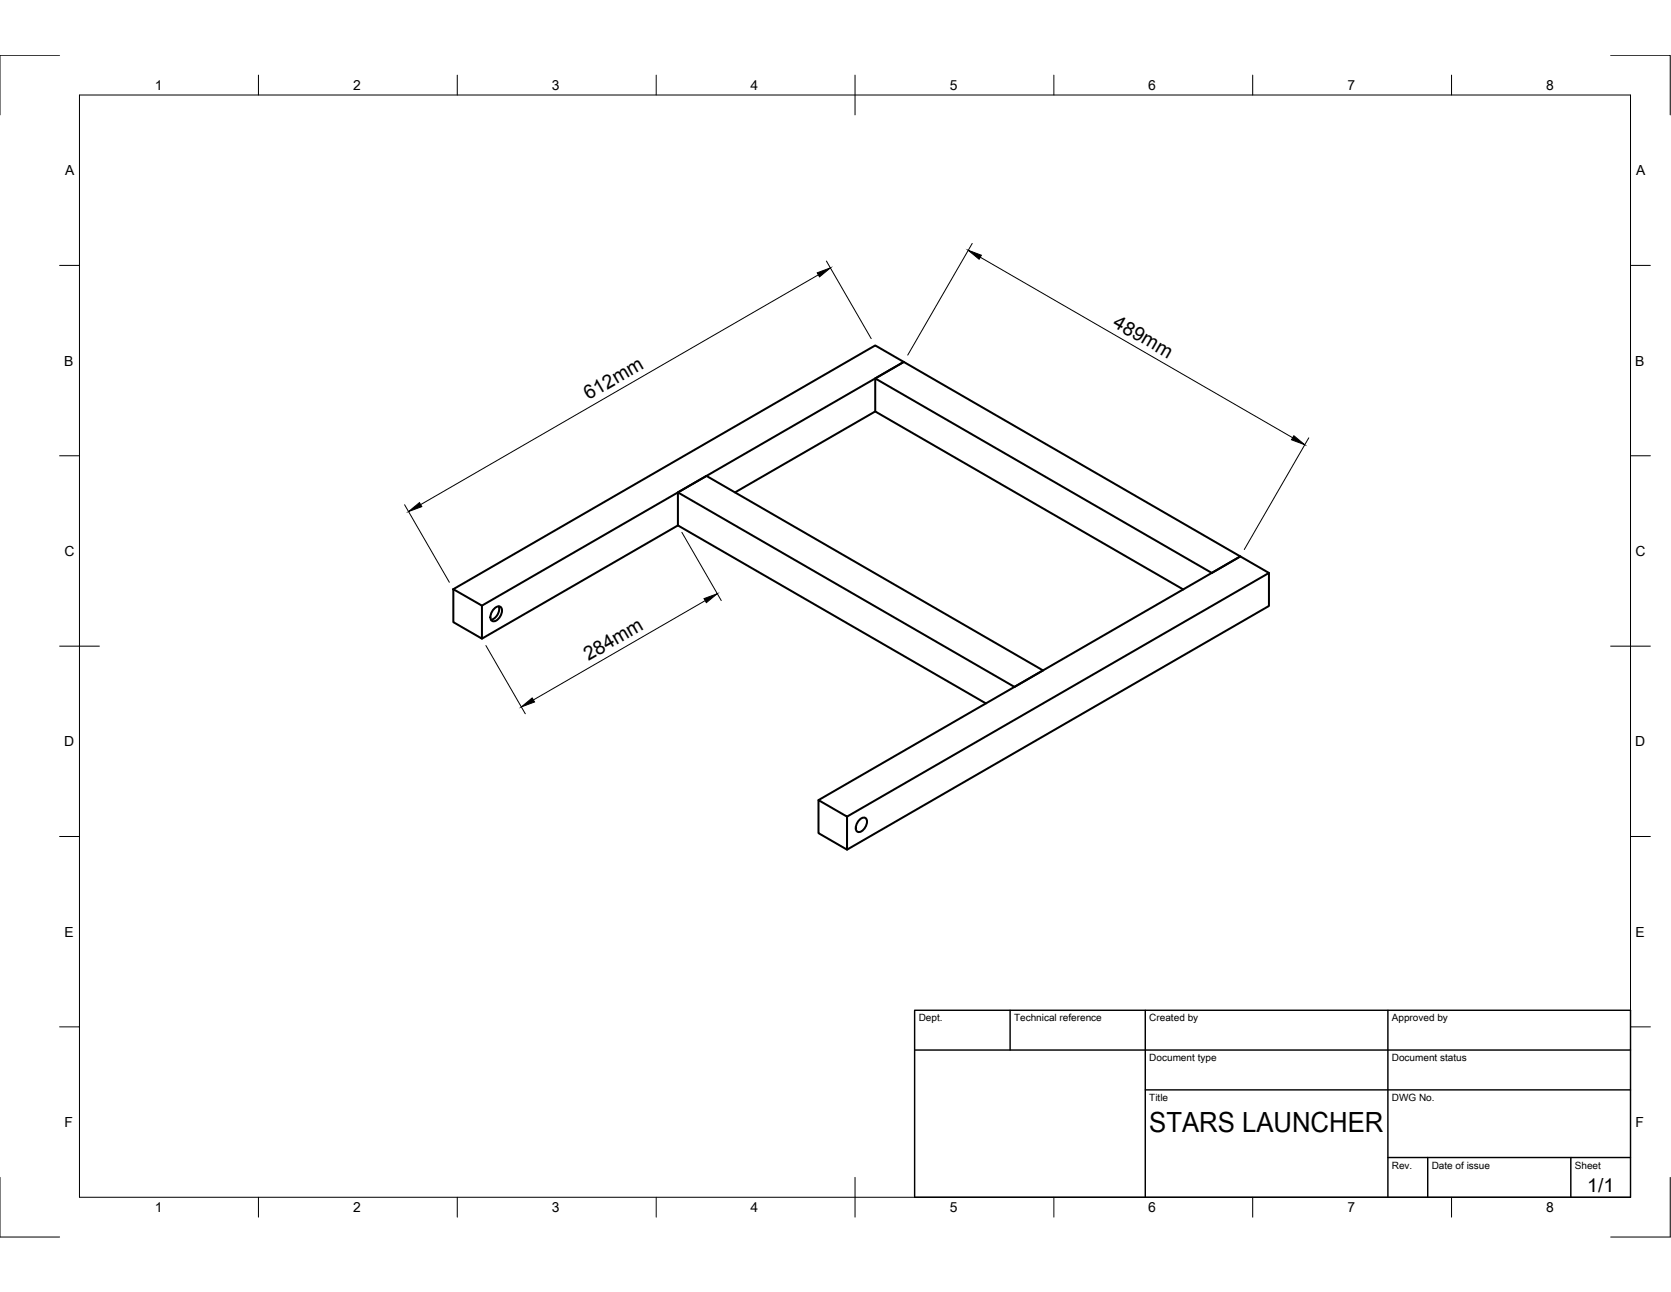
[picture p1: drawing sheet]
<svg xmlns="http://www.w3.org/2000/svg" width="279mm" height="216mm" viewBox="0 0 279 216" stroke-linecap="round" stroke-linejoin="round" font-family="sans-serif">
<defs><g id="words">
<text font-size="4.6" x="192.2" y="189.1">STARS LAUNCHER</text>
<g font-size="3.3">
<text x="185.9" y="54.5" transform="rotate(30 185.9 54.5)">489mm</text>
<text x="98.4" y="66.9" transform="rotate(-30 98.4 66.9)">612mm</text>
<text x="98.4" y="110.5" transform="rotate(-30 98.4 110.5)">284mm</text>
<text x="265.4" y="199.1">1/1</text>
</g>
<g font-size="2.3">
<text x="25.9" y="15">1</text>
<text x="59" y="15">2</text>
<text x="92.3" y="15">3</text>
<text x="125.5" y="15">4</text>
<text x="158.8" y="15">5</text>
<text x="192" y="15">6</text>
<text x="225.3" y="15">7</text>
<text x="258.5" y="15">8</text>
<text x="10.9" y="29.3">A</text>
<text x="273.6" y="29.3">A</text>
<text x="10.8" y="61.1">B</text>
<text x="273.4" y="61.1">B</text>
<text x="10.8" y="92.9">C</text>
<text x="273.5" y="92.9">C</text>
<text x="10.8" y="124.7">D</text>
<text x="273.4" y="124.7">D</text>
<text x="10.8" y="156.5">E</text>
<text x="273.5" y="156.5">E</text>
<text x="10.8" y="188.3">F</text>
<text x="273.5" y="188.3">F</text>
<text x="25.9" y="202.6">1</text>
<text x="59" y="202.6">2</text>
<text x="92.3" y="202.6">3</text>
<text x="125.5" y="202.6">4</text>
<text x="158.8" y="202.6">5</text>
<text x="192" y="202.6">6</text>
<text x="225.3" y="202.6">7</text>
<text x="258.5" y="202.6">8</text>
</g>
<g font-size="1.7">
<text x="153.6" y="170.7">Dept.</text>
<text x="169.6" y="170.7">Technical reference</text>
<text x="192.2" y="170.7">Created by</text>
<text x="232.7" y="170.7">Approved by</text>
<text x="192.2" y="177.3">Document type</text>
<text x="232.7" y="177.3">Document status</text>
<text x="192.2" y="184">Title</text>
<text x="232.7" y="184">DWG No.</text>
<text x="232.7" y="195.3">Rev.</text>
<text x="239.4" y="195.3">Date of issue</text>
<text x="263.3" y="195.3">Sheet</text>
</g>
</g></defs>
<g fill="none" stroke="#000" stroke-width=".34">
<path d="M146.3 63.2l4.8-2.7 56.3 32.5-4.8 2.7-56.3-32.5v5.6l51.5 29.7M146.3 68.8l-23.4 13.5M75.8 98.5l4.8 2.7v5.5l-4.8-2.7zM75.8 98.5l70.5-40.8 4.8 2.8-70.5 40.7M113.4 82.3l56.2 32.5 4.8-2.8-56.3-32.5-4.7 2.8v5.5M113.4 87.8l-32.8 18.9M113.4 87.8l51.5 29.7M212.2 95.7v5.6l-70.6 40.7M82.7 101.7a.71 .71 0 0 1 1.2-.1 1.87 1.87 0 0 1-1.3 2.2 .71 .71 0 0 1-.6-1zM83.4 101.3a1.85 1.85 0 0 1-1.3 2.3M136.9 133.7l4.7 2.8v5.5l-4.7-2.8zM136.9 133.7l70.5-40.7 4.8 2.7-70.6 40.8"/>
<path d="M143.7 137a.69 .69 0 0 1 1.2-.1 1.82 1.82 0 0 1-1.2 2.1 .69 .69 0 0 1-.6-1z"/>
</g>
<g fill="none" stroke="#000" stroke-width=".17">
<path d="M10 9.2h-10v10M13.3 15.9h259.3v184.2h-259.3zM43.2 12.6v3.3M76.5 12.6v3.3M109.7 12.6v3.3M143 12.6v6.6M176.2 12.6v3.3M209.5 12.6v3.3M242.7 12.6v3.3M269.3 9.2h10v10M10 44.4h3.3M136.8 45.9l-66.5 38.4"/>
<path d="M138.2 43.6l7.5 13M162.6 40.7l-10.8 18.6M163.9 43l52.2 30.2M272.6 44.4h3.4M10 76.2h3.3M218.8 73.2l-10.7 18.6M272.6 76.2h3.4M67.6 84.3l7.5 13M114 89l6.6 11.4M10 108h6.6M81.2 107.9l6.6 11.4M117.9 100.4l-28.7 16.6"/>
<path d="M269.3 108h6.7M10 139.8h3.3M272.6 139.8h3.4M10 171.6h3.3M272.6 171.6h3.4M0 196.7v10h10M143 196.7v6.7M279.3 196.7v10h-10M43.2 200.1v3.3M76.5 200.1v3.3M109.7 200.1v3.3M176.2 200.1v3.3"/>
<path d="M209.5 200.1v3.3M242.7 200.1v3.3"/>
</g>
<path d="M152.9 168.8h119.7v31.3h-119.7zM152.9 175.5h119.7M168.9 168.8v6.7M191.5 168.8v31.3M232.1 168.8v31.3M191.5 182.1h81.1M232.1 193.4h40.5M238.7 193.4v6.7M262.7 193.4v6.7" fill="none" stroke="#000" stroke-width=".24"/>
<path d="M136.6 45.6l2.3-.8-1.9 1.5zM161.9 41.8l2.2 .8-.4 .7zM216.3 72.8l1.9 1.5-2.3-.8zM68.3 85.5l1.8-1.5 .4 .7zM87.2 118.1l1.8-1.5 .4 .7zM117.7 100l2.2-.8-1.8 1.5z" fill="#000" stroke="#000" stroke-width=".17"/>
<use href="#words"/>
</svg>
